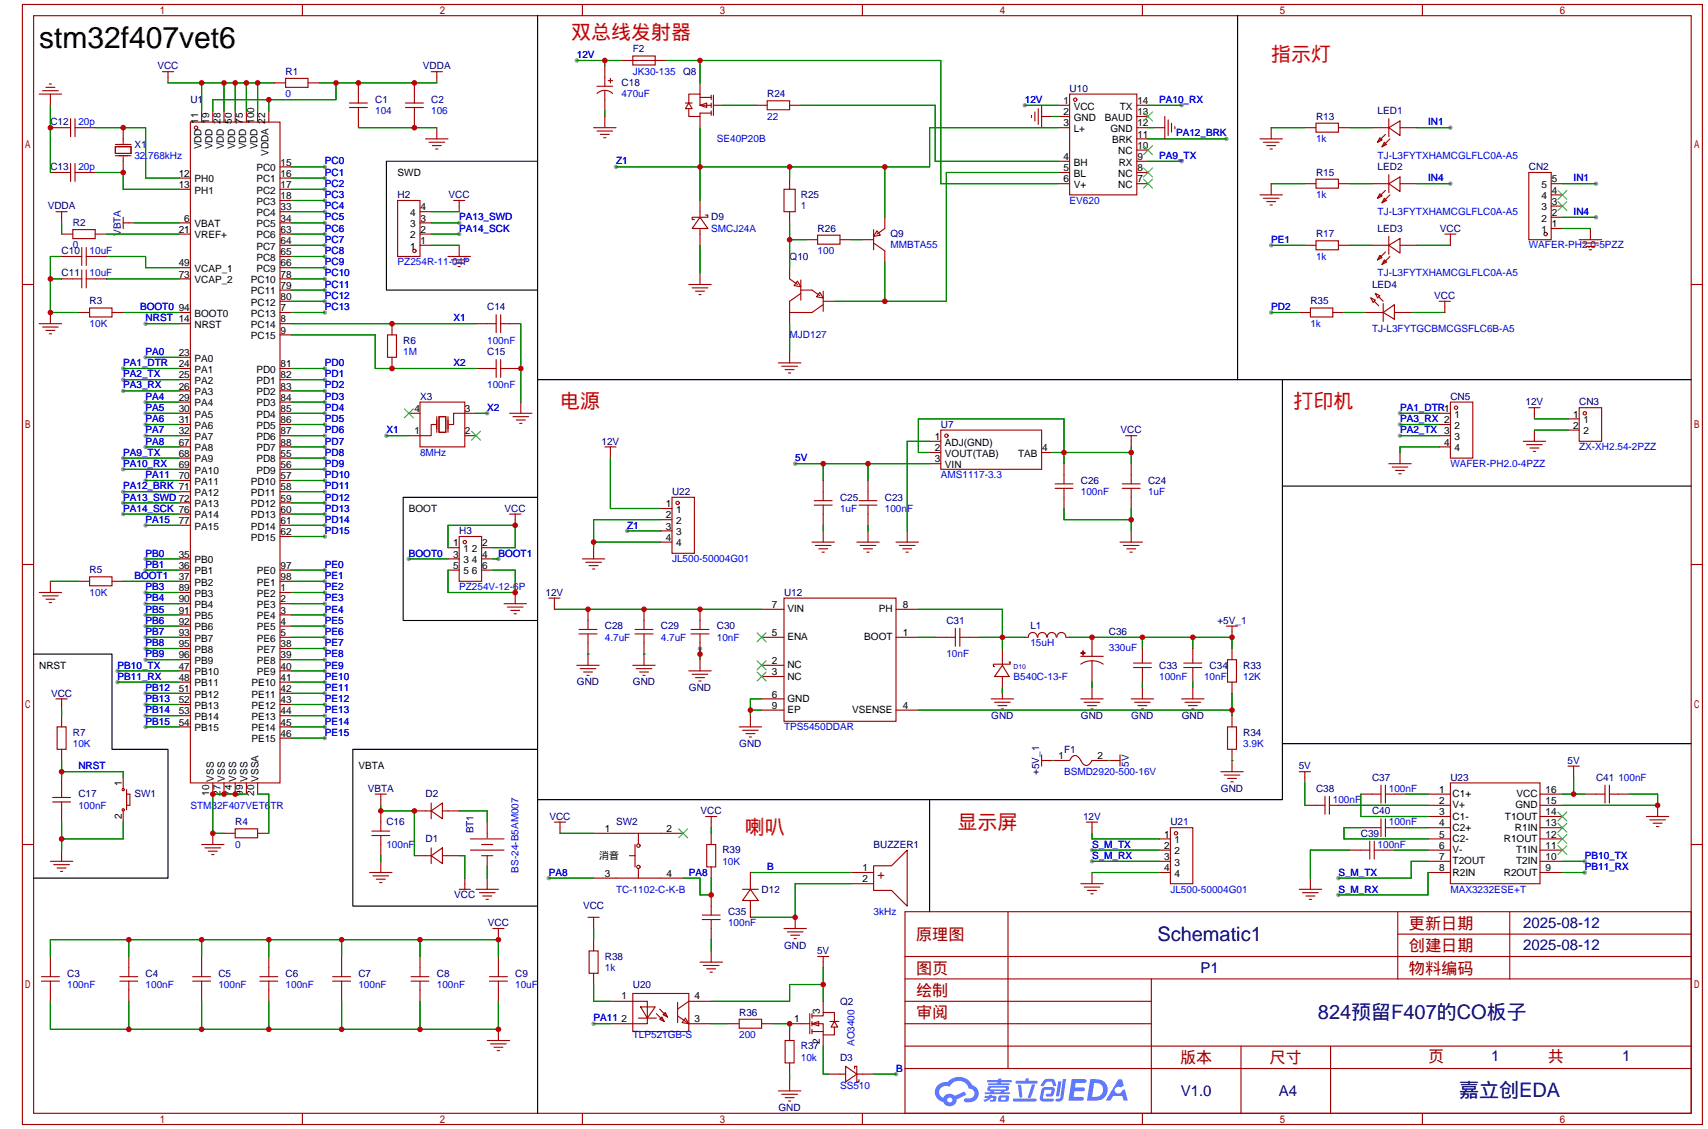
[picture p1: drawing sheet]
<svg xmlns="http://www.w3.org/2000/svg" width="387mm" height="256mm" viewBox="0 0 387 256" stroke-linecap="round" stroke-linejoin="round" font-family="sans-serif">
<defs><g id="words">
<text font-size="6.8" x="8.9" y="10.8">stm32f407vet6</text>
<g font-size="4.5" fill="#f00">
<text x="129.5" y="8.8">双总线发射器</text>
<text x="288.3" y="13.9">指示灯</text>
<text x="127" y="92.6">电源</text>
<text x="293.4" y="92.6">打印机</text>
<text x="168.9" y="189.2">喇叭</text>
<text x="217.2" y="187.9">显示屏</text>
</g>
<g font-size="4.5" fill="#000080">
<text x="262.5" y="213.3">Schematic1</text>
<text x="298.9" y="231.1">824预留F407的CO板子</text>
<text x="330.9" y="248.8">嘉立创EDA</text>
</g>
<g font-size="3.7" fill="#a00000">
<text x="207.8" y="213.2">原理图</text>
<text x="319.5" y="215.7">创建日期</text>
<text x="319.5" y="210.6">更新日期</text>
<text x="207.8" y="220.8">图页</text>
<text x="319.5" y="220.8">物料编码</text>
<text x="207.8" y="225.9">绘制</text>
<text x="207.8" y="230.9">审阅</text>
<text x="267.6" y="241.1">版本</text>
<text x="287.9" y="241.1">尺寸</text>
<text x="323.8" y="240.8">页</text>
<text x="351" y="240.8">共</text>
</g>
<g font-size="3.4" fill="#000080">
<text x="345.4" y="210.4">2025-08-12</text>
<text x="345.4" y="215.5">2025-08-12</text>
<text x="272.2" y="220.5">P1</text>
<text x="338.1" y="240.6">1</text>
<text x="367.9" y="240.6">1</text>
<text x="267.8" y="248.5">V1.0</text>
<text x="290" y="248.5">A4</text>
</g>
<text font-size="2.8" fill="#a00000" x="199" y="199.4">+</text>
<g font-size="2.3" fill="#000080">
<text x="143.5" y="11.9">F2</text>
<text x="35.7" y="15.7">VCC</text>
<text x="64.8" y="17">R1</text>
<text x="95.9" y="15.7">VDDA</text>
<text x="154.9" y="17">Q8</text>
<text x="43.2" y="23.3">U1</text>
<text x="85.1" y="23.3">C1</text>
<text x="97.8" y="23.3">C2</text>
<text x="141" y="19.5">C18</text>
<text x="174" y="22.1">R24</text>
<text x="242.6" y="20.8">U10</text>
<text x="11.4" y="28.4">C12</text>
<text x="298.4" y="27.1">R13</text>
<text x="312.4" y="25.9">LED1</text>
<text x="30.5" y="33.5">X1</text>
<text x="11.4" y="38.6">C13</text>
<text x="298.4" y="39.8">R15</text>
<text x="312.4" y="38.6">LED2</text>
<text x="346.7" y="38.6">CN2</text>
<text x="10.8" y="47.5">VDDA</text>
<text x="90.2" y="44.9">H2</text>
<text x="101.7" y="44.9">VCC</text>
<text x="181.6" y="44.9">R25</text>
<text x="16.5" y="51.3">R2</text>
<text x="27.4" y="53.5" transform="rotate(-90 27.4 53.5)">VBTA</text>
<text x="161.3" y="50">D9</text>
<text x="185.4" y="52.5">R26</text>
<text x="201.9" y="53.8">Q9</text>
<text x="298.4" y="53.8">R17</text>
<text x="312.4" y="52.5">LED3</text>
<text x="326.5" y="52.5">VCC</text>
<text x="14" y="57.6">C10</text>
<text x="179.1" y="58.9">Q10</text>
<text x="14" y="62.7">C11</text>
<text x="311.1" y="65.2">LED4</text>
<text x="20.3" y="69.1">R3</text>
<text x="110.5" y="70.3">C14</text>
<text x="297.2" y="69.1">R35</text>
<text x="325.3" y="67.8">VCC</text>
<text x="91.4" y="77.9">R6</text>
<text x="110.5" y="80.5">C15</text>
<text x="95.2" y="90.6">X3</text>
<text x="328.9" y="90.6">CN5</text>
<text x="346" y="91.9">12V</text>
<text x="358.1" y="91.9">CN3</text>
<text x="136.4" y="100.8">12V</text>
<text x="213.4" y="97">U7</text>
<text x="254.1" y="98.3">VCC</text>
<text x="152.4" y="112.2">U22</text>
<text x="190.5" y="113.5">C25</text>
<text x="200.7" y="113.5">C23</text>
<text x="245.1" y="109.7">C26</text>
<text x="260.3" y="109.7">C24</text>
<text x="114.4" y="116">VCC</text>
<text x="104.1" y="121.1">H3</text>
<text x="20.3" y="130">R5</text>
<text x="123.7" y="135.1">12V</text>
<text x="177.8" y="135.1">U12</text>
<text x="137.2" y="142.7">C28</text>
<text x="149.9" y="142.7">C29</text>
<text x="162.6" y="142.7">C30</text>
<text x="214.6" y="141.4">C31</text>
<text x="233.7" y="142.7">L1</text>
<text x="251.5" y="144">C36</text>
<text x="276.1" y="141.4">+5V_1</text>
<text x="130.8" y="155.4">GND</text>
<text x="143.5" y="155.4">GND</text>
<text x="262.9" y="151.6">C33</text>
<text x="274.3" y="151.6">C34</text>
<text x="281.9" y="151.6">R33</text>
<text x="11.6" y="158">VCC</text>
<text x="156.2" y="156.7">GND</text>
<text x="16.5" y="166.8">R7</text>
<text x="224.8" y="163">GND</text>
<text x="245.1" y="163">GND</text>
<text x="256.6" y="163">GND</text>
<text x="268" y="163">GND</text>
<text x="281.9" y="166.8">R34</text>
<text x="167.7" y="169.4">GND</text>
<text x="241.3" y="170.7">F1</text>
<text x="256" y="173.9" transform="rotate(-90 256 173.9)">5V</text>
<text x="355.5" y="173.2">5V</text>
<text x="83.4" y="179.5">VBTA</text>
<text x="235.7" y="175.8" transform="rotate(-90 235.7 175.8)">+5V_1</text>
<text x="276.9" y="179.5">GND</text>
<text x="294.5" y="174.5">5V</text>
<text x="298.4" y="179.5">C38</text>
<text x="311.1" y="177">C37</text>
<text x="328.9" y="177">U23</text>
<text x="361.9" y="177">C41</text>
<text x="17.8" y="180.8">C17</text>
<text x="30.5" y="180.8">SW1</text>
<text x="96.5" y="180.8">D2</text>
<text x="124.6" y="185.9">VCC</text>
<text x="158.9" y="184.6">VCC</text>
<text x="245.6" y="185.9">12V</text>
<text x="311.1" y="184.6">C40</text>
<text x="53.3" y="187.2">R4</text>
<text x="87.6" y="187.2">C16</text>
<text x="96.5" y="191">D1</text>
<text x="107.4" y="189" transform="rotate(-90 107.4 189)">BT1</text>
<text x="139.7" y="187.2">SW2</text>
<text x="265.4" y="187.2">U21</text>
<text x="308.6" y="189.7">C39</text>
<text x="163.8" y="193.5">R39</text>
<text x="198.1" y="192.2">BUZZER1</text>
<text x="103" y="203.7">VCC</text>
<text x="172.7" y="202.4">D12</text>
<text x="132.2" y="206.2">VCC</text>
<text x="165.1" y="207.5">C35</text>
<text x="110.6" y="210">VCC</text>
<text x="177.8" y="215.1">GND</text>
<text x="15.2" y="221.5">C3</text>
<text x="33" y="221.5">C4</text>
<text x="49.5" y="221.5">C5</text>
<text x="64.8" y="221.5">C6</text>
<text x="81.3" y="221.5">C7</text>
<text x="99.1" y="221.5">C8</text>
<text x="116.8" y="221.5">C9</text>
<text x="137.2" y="217.6">R38</text>
<text x="185.3" y="216.4">5V</text>
<text x="143.5" y="224">U20</text>
<text x="190.5" y="227.8">Q2</text>
<text x="167.6" y="230.3">R36</text>
<text x="181.6" y="238">R37</text>
<text x="190.5" y="240.5">D3</text>
<text x="176.6" y="251.9">GND</text>
</g>
<g font-size="2.3" fill="#00f">
<text x="130.8" y="13.2">12V</text>
<text x="143.5" y="17">JK30-135</text>
<text x="64.8" y="22.1">0</text>
<text x="141" y="22.1">470uF</text>
<text x="232.4" y="23.3">12V</text>
<text x="262.9" y="23.3">PA10_RX</text>
<text x="17.8" y="28.4">20p</text>
<text x="85.1" y="25.9">104</text>
<text x="97.8" y="25.9">106</text>
<text x="174" y="27.1">22</text>
<text x="323.8" y="28.4">IN1</text>
<text x="162.6" y="32.2">SE40P20B</text>
<text x="266.7" y="31">PA12_BRK</text>
<text x="298.4" y="32.2">1k</text>
<text x="17.8" y="38.6">20p</text>
<text x="30.5" y="36">32.768kHz</text>
<text x="73.7" y="39.8">PC1</text>
<text x="73.7" y="37.3">PC0</text>
<text x="139.7" y="37.3">Z1</text>
<text x="262.9" y="36">PA9_TX</text>
<text x="312.4" y="36">TJ-L3FYTXHAMCGLFLC0A-A5</text>
<text x="323.8" y="41.1">IN4</text>
<text x="356.9" y="41.1">IN1</text>
<text x="73.7" y="47.5">PC4</text>
<text x="73.7" y="44.9">PC3</text>
<text x="73.7" y="42.4">PC2</text>
<text x="181.6" y="47.5">1</text>
<text x="242.6" y="46.2">EV620</text>
<text x="298.4" y="44.9">1k</text>
<text x="73.7" y="52.5">PC6</text>
<text x="73.7" y="50">PC5</text>
<text x="104.1" y="50">PA13_SWD</text>
<text x="104.1" y="52.5">PA14_SCK</text>
<text x="161.3" y="52.5">SMCJ24A</text>
<text x="312.4" y="48.7">TJ-L3FYTXHAMCGLFLC0A-A5</text>
<text x="356.9" y="48.7">IN4</text>
<text x="16.5" y="56.4">0</text>
<text x="20.3" y="57.6">10uF</text>
<text x="73.7" y="57.6">PC8</text>
<text x="73.7" y="55.1">PC7</text>
<text x="185.4" y="57.6">100</text>
<text x="201.9" y="56.4">MMBTA55</text>
<text x="288.3" y="55.1">PE1</text>
<text x="298.4" y="58.9">1k</text>
<text x="346.7" y="56.4">WAFER-PH2.0-5PZZ</text>
<text x="20.3" y="62.7">10uF</text>
<text x="73.7" y="65.2">PC11</text>
<text x="73.7" y="62.7">PC10</text>
<text x="73.7" y="60.2">PC9</text>
<text x="90.2" y="60.2">PZ254R-11-04P</text>
<text x="312.4" y="62.7">TJ-L3FYTXHAMCGLFLC0A-A5</text>
<text x="31.7" y="70.3">BOOT0</text>
<text x="73.7" y="70.3">PC13</text>
<text x="73.7" y="67.8">PC12</text>
<text x="288.3" y="70.3">PD2</text>
<text x="20.3" y="74.1">10K</text>
<text x="33" y="72.9">NRST 14</text>
<text x="102.9" y="72.9">X1</text>
<text x="110.5" y="77.9">100nF</text>
<text x="179.1" y="76.7">MJD127</text>
<text x="297.2" y="74.1">1k</text>
<text x="311.1" y="75.4">TJ-L3FYTGCBMCGSFLC6B-A5</text>
<text x="27.9" y="83">PA1_DTR</text>
<text x="33" y="80.5">PA0</text>
<text x="73.7" y="83">PD0</text>
<text x="91.4" y="80.5">1M</text>
<text x="102.9" y="83">X2</text>
<text x="27.9" y="85.6">PA2_TX</text>
<text x="27.9" y="88.1">PA3_RX</text>
<text x="73.7" y="88.1">PD2</text>
<text x="73.7" y="85.6">PD1</text>
<text x="110.5" y="88.1">100nF</text>
<text x="33" y="90.6">PA4</text>
<text x="33" y="93.2">PA5</text>
<text x="33" y="95.7">PA6</text>
<text x="73.7" y="95.7">PD5</text>
<text x="73.7" y="93.2">PD4</text>
<text x="73.7" y="90.6">PD3</text>
<text x="110.5" y="93.2">X2</text>
<text x="317.5" y="93.2">PA1_DTR1</text>
<text x="317.5" y="95.7">PA3_RX 2</text>
<text x="33" y="98.3">PA7</text>
<text x="33" y="100.8">PA8</text>
<text x="73.7" y="100.8">PD7</text>
<text x="73.7" y="98.3">PD6</text>
<text x="87.6" y="98.3">X1</text>
<text x="317.5" y="98.3">PA2_TX</text>
<text x="27.9" y="103.3">PA9_TX</text>
<text x="27.9" y="105.9">PA10_RX</text>
<text x="73.7" y="105.9">PD9</text>
<text x="73.7" y="103.3">PD8</text>
<text x="95.2" y="103.3">8MHz</text>
<text x="180.3" y="104.6">5V</text>
<text x="328.9" y="105.9">WAFER-PH2.0-4PZZ</text>
<text x="358.1" y="102.1">ZX-XH2.54-2PZZ</text>
<text x="27.9" y="111">PA12_BRK 71</text>
<text x="27.9" y="113.5">PA13_SWD 72</text>
<text x="33" y="108.4">PA11</text>
<text x="73.7" y="113.5">PD12</text>
<text x="73.7" y="111">PD11</text>
<text x="73.7" y="108.4">PD10</text>
<text x="213.4" y="108.4">AMS1117-3.3</text>
<text x="245.1" y="112.2">100nF</text>
<text x="260.3" y="112.2">1uF</text>
<text x="27.9" y="116">PA14_SCK 76</text>
<text x="33" y="118.6">PA15</text>
<text x="73.7" y="118.6">PD14</text>
<text x="73.7" y="116">PD13</text>
<text x="142.2" y="119.9">Z1</text>
<text x="190.5" y="116">1uF</text>
<text x="200.7" y="116">100nF</text>
<text x="73.7" y="121.1">PD15</text>
<text x="30.5" y="131.3">BOOT1</text>
<text x="33" y="126.2">PB0</text>
<text x="33" y="128.7">PB1</text>
<text x="73.7" y="131.3">PE1</text>
<text x="73.7" y="128.7">PE0</text>
<text x="92.7" y="126.2">BOOT0</text>
<text x="113" y="126.2">BOOT1</text>
<text x="152.4" y="127.5">JL500-50004G01</text>
<text x="20.3" y="135.1">10K</text>
<text x="33" y="133.8">PB3</text>
<text x="33" y="136.4">PB4</text>
<text x="73.7" y="136.4">PE3</text>
<text x="73.7" y="133.8">PE2</text>
<text x="104.1" y="133.8">PZ254V-12-6P</text>
<text x="33" y="138.9">PB5</text>
<text x="33" y="141.4">PB6</text>
<text x="33" y="144">PB7</text>
<text x="73.7" y="144">PE6</text>
<text x="73.7" y="141.4">PE5</text>
<text x="73.7" y="138.9">PE4</text>
<text x="33" y="146.5">PB8</text>
<text x="33" y="149.1">PB9</text>
<text x="73.7" y="149.1">PE8</text>
<text x="73.7" y="146.5">PE7</text>
<text x="137.2" y="145.3">4.7uF</text>
<text x="149.9" y="145.3">4.7uF</text>
<text x="162.6" y="145.3">10nF</text>
<text x="214.6" y="149.1">10nF</text>
<text x="233.7" y="146.5">15uH</text>
<text x="251.5" y="147.5">330uF</text>
<text x="26.7" y="151.6">PB10_TX</text>
<text x="26.7" y="154.1">PB11_RX</text>
<text x="73.7" y="154.1">PE10</text>
<text x="73.7" y="151.6">PE9</text>
<text x="229.9" y="154.1">B540C-13-F</text>
<text x="262.9" y="154.1">100nF</text>
<text x="273" y="154.1">10nF</text>
<text x="281.9" y="154.1">12K</text>
<text x="33" y="156.7">PB12</text>
<text x="33" y="159.2">PB13</text>
<text x="33" y="161.8">PB14</text>
<text x="73.7" y="161.8">PE13</text>
<text x="73.7" y="159.2">PE12</text>
<text x="73.7" y="156.7">PE11</text>
<text x="33" y="164.3">PB15</text>
<text x="73.7" y="166.8">PE15</text>
<text x="73.7" y="164.3">PE14</text>
<text x="177.8" y="165.6">TPS5450DDAR</text>
<text x="16.5" y="169.4">10K</text>
<text x="281.9" y="169.4">3.9K</text>
<text x="17.8" y="174.5">NRST</text>
<text x="241.3" y="175.7">BSMD2920-500-16V</text>
<text x="315" y="179.5">100nF</text>
<text x="367" y="177">100nF</text>
<text x="17.8" y="183.4">100nF</text>
<text x="43.2" y="183.4">STM32F407VET6TR</text>
<text x="302.3" y="182.1">100nF</text>
<text x="315" y="187.2">100nF</text>
<text x="53.3" y="192.2">0</text>
<text x="87.6" y="192.2">100nF</text>
<text x="117.6" y="197.9" transform="rotate(-90 117.6 197.9)">BS-24-B5AM007</text>
<text x="163.8" y="196.1">10K</text>
<text x="174" y="197.3">B</text>
<text x="247.6" y="192.2">S_M_TX</text>
<text x="247.6" y="194.8">S_M_RX</text>
<text x="312.4" y="192.2">100nF</text>
<text x="359.4" y="194.8">PB10_TX</text>
<text x="359.4" y="197.3">PB11_RX</text>
<text x="124.5" y="198.6">PA8</text>
<text x="139.7" y="202.4">TC-1102-C-K-B</text>
<text x="156.2" y="198.6">PA8</text>
<text x="265.4" y="202.4">JL500-50004G01</text>
<text x="303.5" y="202.4">S_M_RX</text>
<text x="303.5" y="198.6">S_M_TX</text>
<text x="328.9" y="202.4">MAX3232ESE+T</text>
<text x="198.1" y="207.5">3kHz</text>
<text x="165.1" y="210">100nF</text>
<text x="137.2" y="220.2">1k</text>
<text x="15.2" y="224">100nF</text>
<text x="33" y="224">100nF</text>
<text x="49.5" y="224">100nF</text>
<text x="64.8" y="224">100nF</text>
<text x="81.3" y="224">100nF</text>
<text x="99.1" y="224">100nF</text>
<text x="116.8" y="224">10uF</text>
<text x="134.6" y="231.6">PA11</text>
<text x="143.5" y="235.4">TLP521GB-S</text>
<text x="167.6" y="235.4">200</text>
<text x="193.8" y="237.2" transform="rotate(-90 193.8 237.2)">AO3400</text>
<text x="181.6" y="240.5">10k</text>
<text x="203.2" y="243">B</text>
<text x="190.5" y="246.9">SS510</text>
</g>
<g font-size="2.3">
<text x="241.2" y="23.6">1</text>
<text x="257.9" y="23.6">14</text>
<text x="44.9" y="28" transform="rotate(-90 44.9 28)">11</text>
<text x="47.5" y="28" transform="rotate(-90 47.5 28)">19</text>
<text x="50" y="28" transform="rotate(-90 50 28)">28</text>
<text x="52.5" y="28" transform="rotate(-90 52.5 28)">50</text>
<text x="55.1" y="28" transform="rotate(-90 55.1 28)">75</text>
<text x="57.6" y="28" transform="rotate(-90 57.6 28)">100</text>
<text x="60.2" y="28" transform="rotate(-90 60.2 28)">22</text>
<text x="241.2" y="26.1">2</text>
<text x="241.2" y="28.6">3</text>
<text x="243.5" y="24.8">VCC</text>
<text x="243.5" y="27.4">GND</text>
<text x="243.5" y="29.9">L+</text>
<text x="250.6" y="27.4">BAUD</text>
<text x="251.8" y="29.9">GND</text>
<text x="254" y="24.8">TX</text>
<text x="257.9" y="28.6">12</text>
<text x="257.9" y="26.1">13</text>
<text x="45.7" y="33.9" transform="rotate(-90 45.7 33.9)">VDD</text>
<text x="48.2" y="33.9" transform="rotate(-90 48.2 33.9)">VDD</text>
<text x="50.8" y="33.9" transform="rotate(-90 50.8 33.9)">VDD</text>
<text x="53.3" y="33.9" transform="rotate(-90 53.3 33.9)">VDD</text>
<text x="55.8" y="33.9" transform="rotate(-90 55.8 33.9)">VDD</text>
<text x="58.4" y="33.9" transform="rotate(-90 58.4 33.9)">VDD</text>
<text x="60.9" y="35.4" transform="rotate(-90 60.9 35.4)">VDDA</text>
<text x="252.2" y="32.5">BRK</text>
<text x="253.6" y="35">NC</text>
<text x="257.9" y="33.7">10</text>
<text x="257.9" y="31.2">11</text>
<text x="40.5" y="40.1">12</text>
<text x="44.1" y="41.3">PH0</text>
<text x="58.1" y="41.3">PC1</text>
<text x="58.1" y="38.8">PC0</text>
<text x="63.6" y="40.1">16</text>
<text x="63.6" y="37.5">15</text>
<text x="90.2" y="39.8">SWD</text>
<text x="241.2" y="36.3">4</text>
<text x="241.2" y="38.8">5</text>
<text x="241.2" y="41.3">6</text>
<text x="243.5" y="37.5">BH</text>
<text x="243.5" y="40.1">BL</text>
<text x="253.6" y="40.1">NC</text>
<text x="253.7" y="37.5">RX</text>
<text x="257.9" y="41.3">7</text>
<text x="257.9" y="38.8">8</text>
<text x="257.9" y="36.3">9</text>
<text x="351.9" y="41.3">5</text>
<text x="40.5" y="42.6">13</text>
<text x="44.1" y="43.9">PH1</text>
<text x="58.1" y="46.4">PC3</text>
<text x="58.1" y="43.9">PC2</text>
<text x="63.6" y="47.7">33</text>
<text x="63.6" y="45.2">18</text>
<text x="63.6" y="42.6">17</text>
<text x="95.4" y="47.7">4</text>
<text x="243.5" y="42.6">V+</text>
<text x="253.6" y="42.6">NC</text>
<text x="349.6" y="47.7">3</text>
<text x="349.6" y="45.2">4</text>
<text x="349.6" y="42.6">5</text>
<text x="351.9" y="46.4">3</text>
<text x="351.9" y="43.9">4</text>
<text x="40.5" y="52.8">21</text>
<text x="41.8" y="50.2">6</text>
<text x="44.1" y="51.5">VBAT</text>
<text x="58.1" y="51.5">PC5</text>
<text x="58.1" y="49">PC4</text>
<text x="63.6" y="52.8">63</text>
<text x="63.6" y="50.2">34</text>
<text x="93" y="51.5">3</text>
<text x="93" y="49">4</text>
<text x="95.4" y="52.8">2</text>
<text x="95.4" y="50.2">3</text>
<text x="349.6" y="52.8">1</text>
<text x="349.6" y="50.2">2</text>
<text x="351.9" y="51.5">1</text>
<text x="351.9" y="49">2</text>
<text x="44.1" y="54">VREF+</text>
<text x="58.1" y="59.1">PC8</text>
<text x="58.1" y="56.6">PC7</text>
<text x="58.1" y="54">PC6</text>
<text x="63.6" y="57.9">65</text>
<text x="63.6" y="55.3">64</text>
<text x="93" y="56.6">1</text>
<text x="93" y="54">2</text>
<text x="95.4" y="55.3">1</text>
<text x="40.5" y="60.4">49</text>
<text x="40.5" y="62.9">73</text>
<text x="44.1" y="61.7">VCAP_1</text>
<text x="44.1" y="64.2">VCAP_2</text>
<text x="56.9" y="64.2">PC10</text>
<text x="58.1" y="61.7">PC9</text>
<text x="63.6" y="65.5">79</text>
<text x="63.6" y="62.9">78</text>
<text x="63.6" y="60.4">66</text>
<text x="40.5" y="70.6">94</text>
<text x="44.1" y="71.8">BOOT0</text>
<text x="56.9" y="71.8">PC13</text>
<text x="56.9" y="69.3">PC12</text>
<text x="56.9" y="66.7">PC11</text>
<text x="63.6" y="70.6">7</text>
<text x="63.6" y="68">80</text>
<text x="44.1" y="74.4">NRST</text>
<text x="56.9" y="76.9">PC15</text>
<text x="56.9" y="74.4">PC14</text>
<text x="63.6" y="75.6">9</text>
<text x="63.6" y="73.1">8</text>
<text x="40.5" y="80.7">23</text>
<text x="40.5" y="83.3">24</text>
<text x="44.1" y="82">PA0</text>
<text x="63.6" y="83.3">81</text>
<text x="40.5" y="85.8">25</text>
<text x="40.5" y="88.3">26</text>
<text x="44.1" y="84.5">PA1</text>
<text x="44.1" y="87.1">PA2</text>
<text x="44.1" y="89.6">PA3</text>
<text x="58.1" y="89.6">PD2</text>
<text x="58.1" y="87.1">PD1</text>
<text x="58.1" y="84.5">PD0</text>
<text x="63.6" y="88.3">83</text>
<text x="63.6" y="85.8">82</text>
<text x="40.5" y="90.9">29</text>
<text x="40.5" y="93.4">30</text>
<text x="40.5" y="96">31</text>
<text x="44.1" y="92.1">PA4</text>
<text x="44.1" y="94.7">PA5</text>
<text x="58.1" y="94.7">PD4</text>
<text x="58.1" y="92.1">PD3</text>
<text x="63.6" y="96">86</text>
<text x="63.6" y="93.4">85</text>
<text x="63.6" y="90.9">84</text>
<text x="94" y="93.4">4</text>
<text x="105.4" y="93.4">3</text>
<text x="329.9" y="94.7">1</text>
<text x="356.8" y="94.7">1</text>
<text x="359.1" y="96">1</text>
<text x="40.5" y="98.5">32</text>
<text x="40.5" y="101">67</text>
<text x="44.1" y="97.2">PA6</text>
<text x="44.1" y="99.8">PA7</text>
<text x="58.1" y="99.8">PD6</text>
<text x="58.1" y="97.2">PD5</text>
<text x="63.6" y="101">88</text>
<text x="63.6" y="98.5">87</text>
<text x="94" y="98.5">1</text>
<text x="105.4" y="98.5">2</text>
<text x="212" y="99.8">1</text>
<text x="214.3" y="101">ADJ(GND)</text>
<text x="327.5" y="98.5">3</text>
<text x="327.5" y="101">4</text>
<text x="329.9" y="97.2">2</text>
<text x="329.9" y="99.8">3</text>
<text x="356.8" y="97.2">2</text>
<text x="359.1" y="98.5">2</text>
<text x="40.5" y="103.6">68</text>
<text x="40.5" y="106.1">69</text>
<text x="44.1" y="102.3">PA8</text>
<text x="44.1" y="104.8">PA9</text>
<text x="44.1" y="107.4">PA10</text>
<text x="58.1" y="107.4">PD9</text>
<text x="58.1" y="104.8">PD8</text>
<text x="58.1" y="102.3">PD7</text>
<text x="63.6" y="106.1">56</text>
<text x="63.6" y="103.6">55</text>
<text x="212" y="102.3">2</text>
<text x="212" y="104.8">3</text>
<text x="214.3" y="103.6">VOUT(TAB)</text>
<text x="214.3" y="106.1">VIN</text>
<text x="230.9" y="103.6">TAB</text>
<text x="236.3" y="102.3">4</text>
<text x="329.9" y="102.3">4</text>
<text x="40.5" y="108.7">70</text>
<text x="44.1" y="109.9">PA11</text>
<text x="44.1" y="112.5">PA12</text>
<text x="56.9" y="112.5">PD11</text>
<text x="56.9" y="109.9">PD10</text>
<text x="63.6" y="113.7">59</text>
<text x="63.6" y="111.2">58</text>
<text x="63.6" y="108.7">57</text>
<text x="40.5" y="118.8">77</text>
<text x="44.1" y="115">PA13</text>
<text x="44.1" y="117.5">PA14</text>
<text x="56.9" y="117.5">PD13</text>
<text x="56.9" y="115">PD12</text>
<text x="63.6" y="118.8">61</text>
<text x="63.6" y="116.3">60</text>
<text x="92.7" y="116">BOOT</text>
<text x="151" y="115">1</text>
<text x="151" y="117.5">2</text>
<text x="153.3" y="116.3">1</text>
<text x="153.3" y="118.8">2</text>
<text x="44.1" y="120.1">PA15</text>
<text x="56.9" y="122.6">PD15</text>
<text x="56.9" y="120.1">PD14</text>
<text x="63.6" y="121.4">62</text>
<text x="102.8" y="123.9">1</text>
<text x="105.1" y="125.2">1</text>
<text x="107" y="125.2">2</text>
<text x="109.3" y="123.9">2</text>
<text x="151" y="120.1">3</text>
<text x="151" y="122.6">4</text>
<text x="153.3" y="121.4">3</text>
<text x="153.3" y="123.9">4</text>
<text x="40.5" y="126.4">35</text>
<text x="40.5" y="129">36</text>
<text x="40.5" y="131.5">37</text>
<text x="44.1" y="127.7">PB0</text>
<text x="44.1" y="130.2">PB1</text>
<text x="58.3" y="130.2">PE0</text>
<text x="63.6" y="131.5">98</text>
<text x="63.6" y="129">97</text>
<text x="102.8" y="126.4">3</text>
<text x="102.8" y="129">5</text>
<text x="105.1" y="127.7">3</text>
<text x="105.1" y="130.2">5</text>
<text x="107" y="130.2">6</text>
<text x="107" y="127.7">4</text>
<text x="109.3" y="129">6</text>
<text x="109.3" y="126.4">4</text>
<text x="40.5" y="134.1">89</text>
<text x="40.5" y="136.6">90</text>
<text x="44.1" y="132.8">PB2</text>
<text x="44.1" y="135.3">PB3</text>
<text x="44.1" y="137.9">PB4</text>
<text x="58.3" y="137.9">PE3</text>
<text x="58.3" y="135.3">PE2</text>
<text x="58.3" y="132.8">PE1</text>
<text x="63.6" y="136.6">2</text>
<text x="63.6" y="134.1">1</text>
<text x="175" y="137.9">7</text>
<text x="204.7" y="137.9">8</text>
<text x="40.5" y="139.1">91</text>
<text x="40.5" y="141.7">92</text>
<text x="44.1" y="140.4">PB5</text>
<text x="44.1" y="142.9">PB6</text>
<text x="58.3" y="142.9">PE5</text>
<text x="58.3" y="140.4">PE4</text>
<text x="63.6" y="141.7">4</text>
<text x="63.6" y="139.1">3</text>
<text x="178.6" y="138.9">VIN</text>
<text x="199.3" y="138.9">PH</text>
<text x="40.5" y="144.2">93</text>
<text x="40.5" y="146.8">95</text>
<text x="40.5" y="149.3">96</text>
<text x="44.1" y="145.5">PB7</text>
<text x="44.1" y="148">PB8</text>
<text x="58.3" y="148">PE7</text>
<text x="58.3" y="145.5">PE6</text>
<text x="63.6" y="149.3">39</text>
<text x="63.6" y="146.8">38</text>
<text x="63.6" y="144.2">5</text>
<text x="175" y="144.2">5</text>
<text x="178.6" y="145.2">ENA</text>
<text x="196" y="145.2">BOOT</text>
<text x="204.7" y="144.2">1</text>
<text x="8.9" y="151.6">NRST</text>
<text x="40.5" y="151.8">47</text>
<text x="40.5" y="154.4">48</text>
<text x="44.1" y="150.6">PB9</text>
<text x="44.1" y="153.1">PB10</text>
<text x="44.1" y="155.6">PB11</text>
<text x="57" y="155.6">PE10</text>
<text x="58.3" y="153.1">PE9</text>
<text x="58.3" y="150.6">PE8</text>
<text x="63.6" y="154.4">41</text>
<text x="63.6" y="151.8">40</text>
<text x="175" y="150.6">2</text>
<text x="175" y="153.1">3</text>
<text x="178.6" y="151.6">NC</text>
<text x="178.6" y="154.1">NC</text>
<text x="40.5" y="156.9">51</text>
<text x="40.5" y="159.5">52</text>
<text x="40.5" y="162">53</text>
<text x="44.1" y="158.2">PB12</text>
<text x="44.1" y="160.7">PB13</text>
<text x="57" y="160.7">PE12</text>
<text x="57" y="158.2">PE11</text>
<text x="63.6" y="162">44</text>
<text x="63.6" y="159.5">43</text>
<text x="63.6" y="156.9">42</text>
<text x="175" y="158.2">6</text>
<text x="175" y="160.7">9</text>
<text x="178.6" y="159.2">GND</text>
<text x="178.6" y="161.7">EP</text>
<text x="193.2" y="161.7">VSENSE</text>
<text x="204.7" y="160.7">4</text>
<text x="40.5" y="164.5">54</text>
<text x="44.1" y="163.3">PB14</text>
<text x="44.1" y="165.8">PB15</text>
<text x="57" y="165.8">PE14</text>
<text x="57" y="163.3">PE13</text>
<text x="63.6" y="167.1">46</text>
<text x="63.6" y="164.5">45</text>
<text x="57" y="168.3">PE15</text>
<text x="240" y="172.2">1</text>
<text x="248.9" y="172.2">2</text>
<text x="27.7" y="178.3" transform="rotate(-90 27.7 178.3)">1</text>
<text x="48.5" y="177.3" transform="rotate(-90 48.5 177.3)">VSS</text>
<text x="51" y="177.3" transform="rotate(-90 51 177.3)">VSS</text>
<text x="53.6" y="177.3" transform="rotate(-90 53.6 177.3)">VSS</text>
<text x="56.1" y="177.3" transform="rotate(-90 56.1 177.3)">VSS</text>
<text x="58.6" y="177.3" transform="rotate(-90 58.6 177.3)">VSSA</text>
<text x="81.3" y="174.5">VBTA</text>
<text x="326.4" y="179.8">1</text>
<text x="350.5" y="179.8">16</text>
<text x="27.7" y="185.7" transform="rotate(-90 27.7 185.7)">2</text>
<text x="47.5" y="180.4" transform="rotate(-90 47.5 180.4)">10</text>
<text x="50" y="180.4" transform="rotate(-90 50 180.4)">27</text>
<text x="52.5" y="180.4" transform="rotate(-90 52.5 180.4)">74</text>
<text x="55.1" y="180.4" transform="rotate(-90 55.1 180.4)">99</text>
<text x="57.6" y="180.4" transform="rotate(-90 57.6 180.4)">20</text>
<text x="326.4" y="182.3">2</text>
<text x="326.4" y="184.9">3</text>
<text x="329.4" y="180.8">C1+</text>
<text x="329.4" y="183.3">V+</text>
<text x="329.4" y="185.9">C1-</text>
<text x="341.3" y="185.9">T1OUT</text>
<text x="343.7" y="183.3">GND</text>
<text x="344" y="180.8">VCC</text>
<text x="350.5" y="184.9">14</text>
<text x="350.5" y="182.3">15</text>
<text x="137.2" y="188.7">1</text>
<text x="151.1" y="188.7">2</text>
<text x="264" y="189.9">1</text>
<text x="266.4" y="191.2">1</text>
<text x="326.4" y="187.4">4</text>
<text x="326.4" y="189.9">5</text>
<text x="329.4" y="188.4">C2+</text>
<text x="329.4" y="191">C2-</text>
<text x="341.1" y="191">R1OUT</text>
<text x="343.6" y="188.4">R1IN</text>
<text x="350.5" y="189.9">12</text>
<text x="350.5" y="187.4">13</text>
<text x="135.9" y="194.8">消音</text>
<text x="195.6" y="197.6">1</text>
<text x="264" y="192.5">2</text>
<text x="264" y="195">3</text>
<text x="264" y="197.6">4</text>
<text x="266.4" y="193.7">2</text>
<text x="266.4" y="196.3">3</text>
<text x="326.4" y="192.5">6</text>
<text x="326.4" y="195">7</text>
<text x="326.4" y="197.6">8</text>
<text x="329.4" y="193.5">V-</text>
<text x="329.4" y="196">T2OUT</text>
<text x="343.8" y="196">T2IN</text>
<text x="343.8" y="193.5">T1IN</text>
<text x="350.5" y="197.6">9</text>
<text x="350.5" y="195">10</text>
<text x="350.5" y="192.5">11</text>
<text x="137.2" y="198.8">3</text>
<text x="151.1" y="198.8">4</text>
<text x="195.6" y="200.1">2</text>
<text x="266.4" y="198.8">4</text>
<text x="329.4" y="198.6">R2IN</text>
<text x="341.1" y="198.6">R2OUT</text>
<text x="141" y="226.7">1</text>
<text x="157.5" y="226.7">4</text>
<text x="141" y="231.7">2</text>
<text x="157.5" y="231.7">3</text>
<text x="180.1" y="231.8">1</text>
<text x="185.9" y="229.8" transform="rotate(-90 185.9 229.8)">3</text>
<text x="185.9" y="236.7" transform="rotate(-90 185.9 236.7)">2</text>
</g>
<text font-size="1.5" fill="#000080" x="229.9" y="151.8">D10</text>
</g></defs>
<g fill="#999">
<circle cx="33" cy="73.4" r=".51"/>
<circle cx="33" cy="81" r=".51"/>
<circle cx="27.9" cy="83.6" r=".51"/>
<circle cx="27.9" cy="86.1" r=".51"/>
<circle cx="27.9" cy="88.6" r=".51"/>
<circle cx="33" cy="91.2" r=".51"/>
<circle cx="33" cy="93.7" r=".51"/>
<circle cx="33" cy="96.3" r=".51"/>
<circle cx="33" cy="98.8" r=".51"/>
<circle cx="33" cy="101.3" r=".51"/>
<circle cx="27.9" cy="103.9" r=".51"/>
<circle cx="27.9" cy="106.4" r=".51"/>
<circle cx="33" cy="109" r=".51"/>
<circle cx="27.9" cy="111.5" r=".51"/>
<circle cx="27.9" cy="114" r=".51"/>
<circle cx="27.9" cy="116.6" r=".51"/>
<circle cx="33" cy="119.1" r=".51"/>
<circle cx="33" cy="126.7" r=".51"/>
<circle cx="33" cy="129.3" r=".51"/>
<circle cx="33" cy="134.4" r=".51"/>
<circle cx="33" cy="136.9" r=".51"/>
<circle cx="33" cy="139.4" r=".51"/>
<circle cx="33" cy="142" r=".51"/>
<circle cx="33" cy="144.5" r=".51"/>
<circle cx="33" cy="147.1" r=".51"/>
<circle cx="33" cy="149.6" r=".51"/>
<circle cx="26.7" cy="152.1" r=".51"/>
<circle cx="26.7" cy="154.7" r=".51"/>
<circle cx="33" cy="157.2" r=".51"/>
<circle cx="33" cy="159.8" r=".51"/>
<circle cx="33" cy="162.3" r=".51"/>
<circle cx="33" cy="164.8" r=".51"/>
<circle cx="73.7" cy="167.4" r=".51"/>
<circle cx="73.7" cy="164.8" r=".51"/>
<circle cx="73.7" cy="162.3" r=".51"/>
<circle cx="73.7" cy="159.8" r=".51"/>
<circle cx="73.7" cy="157.2" r=".51"/>
<circle cx="73.7" cy="154.7" r=".51"/>
<circle cx="73.7" cy="152.1" r=".51"/>
<circle cx="73.7" cy="149.6" r=".51"/>
<circle cx="73.7" cy="147.1" r=".51"/>
<circle cx="73.7" cy="144.5" r=".51"/>
<circle cx="73.7" cy="142" r=".51"/>
<circle cx="73.7" cy="139.4" r=".51"/>
<circle cx="73.7" cy="136.9" r=".51"/>
<circle cx="73.7" cy="134.4" r=".51"/>
<circle cx="73.7" cy="131.8" r=".51"/>
<circle cx="73.7" cy="129.3" r=".51"/>
<circle cx="73.7" cy="121.7" r=".51"/>
<circle cx="73.7" cy="119.1" r=".51"/>
<circle cx="73.7" cy="116.6" r=".51"/>
<circle cx="73.7" cy="114" r=".51"/>
<circle cx="73.7" cy="111.5" r=".51"/>
<circle cx="73.7" cy="109" r=".51"/>
<circle cx="73.7" cy="106.4" r=".51"/>
<circle cx="73.7" cy="103.9" r=".51"/>
<circle cx="73.7" cy="101.3" r=".51"/>
<circle cx="73.7" cy="98.8" r=".51"/>
<circle cx="73.7" cy="96.3" r=".51"/>
<circle cx="73.7" cy="93.7" r=".51"/>
<circle cx="73.7" cy="91.2" r=".51"/>
<circle cx="73.7" cy="88.6" r=".51"/>
<circle cx="73.7" cy="86.1" r=".51"/>
<circle cx="73.7" cy="83.6" r=".51"/>
<circle cx="73.7" cy="70.9" r=".51"/>
<circle cx="73.7" cy="68.3" r=".51"/>
<circle cx="73.7" cy="65.8" r=".51"/>
<circle cx="73.7" cy="63.2" r=".51"/>
<circle cx="73.7" cy="60.7" r=".51"/>
<circle cx="73.7" cy="58.2" r=".51"/>
<circle cx="73.7" cy="55.6" r=".51"/>
<circle cx="73.7" cy="53.1" r=".51"/>
<circle cx="73.7" cy="50.5" r=".51"/>
<circle cx="73.7" cy="48" r=".51"/>
<circle cx="73.7" cy="45.5" r=".51"/>
<circle cx="73.7" cy="42.9" r=".51"/>
<circle cx="73.7" cy="40.4" r=".51"/>
<circle cx="73.7" cy="37.8" r=".51"/>
<circle cx="104.1" cy="50.5" r=".51"/>
<circle cx="104.1" cy="53.1" r=".51"/>
<circle cx="278.1" cy="31.5" r=".51"/>
<circle cx="268" cy="36.6" r=".51"/>
<circle cx="268" cy="23.9" r=".51"/>
<circle cx="130.8" cy="13.7" r=".51"/>
<circle cx="139.7" cy="37.8" r=".51"/>
<circle cx="232.4" cy="23.9" r=".51"/>
<circle cx="142.2" cy="120.4" r=".51"/>
<circle cx="180.3" cy="105.2" r=".51"/>
<circle cx="158.7" cy="147.1" r=".51"/>
<circle cx="328.9" cy="29" r=".51"/>
<circle cx="328.9" cy="41.7" r=".51"/>
<circle cx="288.3" cy="55.6" r=".51"/>
<circle cx="288.3" cy="70.9" r=".51"/>
<circle cx="361.9" cy="41.7" r=".51"/>
<circle cx="361.9" cy="49.3" r=".51"/>
<circle cx="134.6" cy="232.2" r=".51"/>
<circle cx="203.2" cy="243.6" r=".51"/>
<circle cx="124.5" cy="199.1" r=".51"/>
<circle cx="247.6" cy="192.8" r=".51"/>
<circle cx="247.6" cy="195.3" r=".51"/>
<circle cx="317.5" cy="93.7" r=".51"/>
<circle cx="317.5" cy="96.3" r=".51"/>
<circle cx="317.5" cy="98.8" r=".51"/>
<circle cx="113" cy="126.7" r=".51"/>
<circle cx="92.7" cy="126.7" r=".51"/>
<circle cx="87.6" cy="98.8" r=".51"/>
<circle cx="110.5" cy="93.7" r=".51"/>
<circle cx="359.4" cy="195.3" r=".51"/>
<circle cx="359.4" cy="197.9" r=".51"/>
<circle cx="303.5" cy="202.9" r=".51"/>
<circle cx="303.5" cy="199.1" r=".51"/>
</g>
<g fill="none" stroke="#a10000" stroke-width=".25">
<path d="M5.1 1h381v254h-381zM7.6 3.6h375.9v248.9h-375.9zM68.6 1v2.6M132.1 1v2.6M195.6 1v2.6M259.1 1v2.6M322.6 1v2.6M5.1 64.5h2.5M383.5 64.5h2.6M5.1 128h2.5M383.5 128h2.6M5.1 191.5h2.5"/>
<path d="M383.5 191.5h2.6M205.2 206.8h178.3v45.7h-178.3zM205.2 216.9h178.3M228.6 206.8v35.5M317 206.8v15.2M317 211.8h66.5M342.4 206.8v15.2M205.2 227.1h55.9M205.2 222h178.3M205.2 237.2h178.3M205.2 232.2h55.9M261.1 222v30.5"/>
<path d="M281.4 237.2v15.3M301.8 237.2v15.3M68.6 252.5v2.5M132.1 252.5v2.5M195.6 252.5v2.5M205.2 242.3h178.3M259.1 252.5v2.5M322.6 252.5v2.5"/>
</g>
<g fill="#5487ff">
<path d="M243 244.7h2.7a.48 .48 0 0 1 .7 .5 .48 .48 0 0 1-.7 .4h-1.8l-.1 1h1.9a.43 .43 0 0 1 .4 .5 .43 .43 0 0 1-.5 .4h-1.9l-.2 1.3h1.6a.45 .45 0 0 1 .6 .1 .45 .45 0 0 1-.1 .6l-3.3 .1z"/>
<path d="M253.6 244.8h.9l.4 1.4-.8 .4a.84 .84 0 0 0-1.2 .2 .84 .84 0 0 0 .3 1.2 .84 .84 0 0 0 1.2-.4l.1-.3 .6-.3 .7 2.6h-1l-.3-1.1h-2.1l-.6 1.1h-1z"/>
<path d="M240 245.2h.7l-.5 3.2a.36 .36 0 0 1-.4 .3 .36 .36 0 0 1-.3-.4z"/>
<path d="M241.1 244.7h.7l-.7 4.3a1.13 1.13 0 0 1-1.7 .6l.2-.4 .7-.1 .2-.2z"/>
<path d="M236.7 245l.7-.3h1a.77 .77 0 0 1 .8 .5l.3 .9-.1 .2h-.6l-.2-.9-.3-.1h-.9l-.7 1h-.7z"/>
<path d="M236.3 246.9l.6-.4h1.7a.81 .81 0 0 1 .6 .5 .81 .81 0 0 1-.1 .9 .81 .81 0 0 1-1 .8h-.6a.32 .32 0 0 1-.3-.4 .32 .32 0 0 1 .4-.3h.7l.2-.9-1.6 .1-.4 1.9h2.2a.32 .32 0 0 1 .3 .4 .32 .32 0 0 1-.4 .3h-2.2l-.5-.3-.1-.6z"/>
<path d="M229.8 249.1h5a.33 .33 0 0 1 .3 .4 .33 .33 0 0 1-.4 .3h-4.8l-.2-.2z"/>
<path d="M234 246h.8l-.7 2a.98 .98 0 0 1-.7 1l-.3-.3z"/>
<path d="M230.9 246h.7l.2 2.6a.34 .34 0 0 1-.2 .3 .34 .34 0 0 1-.4-.2z"/>
<path d="M230.4 245.1h2.1l.3-.6h.5l-.1 .6h1.8a.32 .32 0 0 1 .3 .3 .32 .32 0 0 1-.3 .3h-4.5l-.2-.1z"/>
<path d="M223.4 248.5h.9l.1-.2h.6l-.1 .2 .9 .1 .2 .1-.2 1-1.3 .2v-.5h.7l.1-.4a.68 .68 0 0 0-1 .4l-1.1 .5-.2-.5 1-.4h-.7z"/>
<path d="M223.9 244.9h2.4l.1-.3h.7v.3h2.1l.3 .3-.3 .2h-2.2v.3h1.8l.2 .2-.2 .2h-4.6l-.1-.4h2.1v-.3h-2.2l-.2-.1z"/>
<path d="M247.3 244.7l-.8 4.9h1.7a2.5 2.5 0 0 0 3-2.5 2.5 2.5 0 0 0-3.1-2.4zM248.1 245.6a1.65 1.65 0 0 1 2.1 1.7 1.65 1.65 0 0 1-2.2 1.5h-.3z"/>
<path d="M224 246.5l-.1 .7 .7 .2 .1 .3h-1.4l.1 .4h5.4l.3-.2-.3-.2h-1.1l.2-.3a.7 .7 0 0 0 .8-.2 .7 .7 0 0 0 0-.9h-4.2zM224.7 246.7l3.4 .1-.2 .3h-3.2zM225.4 247.4h1.7l-.2 .3h-1.4z"/>
<path d="M226.5 248.6a1.05 1.05 0 0 0 0 1.2 2.91 2.91 0 0 0 2.2-.1 .98 .98 0 0 0 0-1.2l-1.7-.1zM227.1 248.9h.8l.2 .3-.3 .2h-.8z"/>
<path d="M212.7 246a2.23 2.23 0 0 0-.6 2.3 2.23 2.23 0 0 0 1.8 1.6 1.58 1.58 0 0 0 1.8 1 1.58 1.58 0 0 0 1.2-1.6l2.2-1-.4-.8-2.1 1a1.65 1.65 0 0 0-2.7 .5 1.47 1.47 0 0 1-.7-2.1 1.47 1.47 0 0 1 2.2-.4 2.3 2.3 0 0 1 2.3-1.4 2.3 2.3 0 0 1 2 1.8 1.12 1.12 0 0 1 1.3 1 1.12 1.12 0 0 1-1.1 1.2h-.7a.45 .45 0 0 0-.6 .4 .45 .45 0 0 0 .4 .5 2.21 2.21 0 0 0 2.3-.6 2.21 2.21 0 0 0 .5-2.3 2.13 2.13 0 0 0-1.3-1 3.3 3.3 0 0 0-5.6-.7l-1.1 .1zM214.8 249.5a.6 .6 0 0 1 1.2 0 .6 .6 0 0 1-1.2 0z"/>
</g>
<g fill="none" stroke="#a10000" stroke-width=".25">
<path d="M10.4 19.8h2M11.2 19.1h.5M36.8 16.3h2.6M38.1 16.3v2.5M62.2 18.8h2.6M64.8 17.8h5v2h-5zM69.8 18.8h2.6M81.3 18.8v4.6M94 18.8v4.6M97.8 16.3h2.5M99.1 16.3v2.5M135.4 19.6h3.5"/>
<path d="M137.2 15v4.6M137.9 18.3h1M138.4 17.8v1M141 13.7h10.1M143.5 12.7h5.1v2h-5.1zM158.7 18.8v2.5M8.9 21.3h5.1M9.7 20.6h3.5M11.4 21.3v2.6M11.4 29h4.6M11.4 39.1h4.6M16 26.9v4.1"/>
<path d="M16 37.1v4M17 29h4.6M17 26.9v4.1M17 37.1v4M17 39.1h4.6M26.2 33.3h3.5v1.5h-3.5zM26.2 35.3h3.5M26.2 32.8h3.5M27.9 29v3.5M27.9 35.6v3.5M43.2 27.7h20.3v149.8h-20.3zM45.7 25.1v2.6"/>
<path d="M48.3 25.1v2.6M50.8 25.1v2.6M53.3 25.1v2.6M55.9 25.1v2.6M58.4 25.1v2.6M61 25.1v2.6M63.5 37.8h2.5M79.2 24.4h4.1M79.2 23.4h4.1M81.3 24.4v4.6M91.9 24.4h4.1M91.9 23.4h4.1"/>
<path d="M94 24.4v4.6M96.5 31.5h5.1M97.3 32.3h3.5M98 33h2.1M98.8 33.8h.5M99.1 29v2.5M134.6 29h5.1M135.4 29.7h3.5M135.4 21.2a2.54 2.54 0 0 1 3.5 0M136.1 30.5h2.1M136.9 31.2h.5M137.2 20.6v4.5"/>
<path d="M137.2 26.4v2.6M155.4 23.4h1.6M156.2 24.6v1.8h2.5v-.7h2.6M156.2 23.4l.8 1.2h-1.6zM158.7 21.3v2.6h2.6M158.7 21.3h-2.5v2.1M158.7 23.9l1.6-.5v1zM158.7 26.4v2.6M158.7 22.1h2.6M161.3 21.6v1M161.3 23.4v1M161.3 25.1v1.1"/>
<path d="M161.8 23.9h2M161.8 21.6v4.6M171.4 23.9h2.6M174 22.9h5.1v2h-5.1zM179.1 23.9h2.5M233.9 26.2v.5M234.7 25.4v2M235.5 24.6v3.6M236.2 26.4h2.6M236.2 23.9v5.1M240 29h2.6M240 39.1h2.6"/>
<path d="M240 23.9h2.6M240 26.4h2.6M240 36.6h2.6M242.6 21.3h15.2v22.9h-15.2zM257.8 31.5h2.5M257.8 29h2.5M257.8 39.1h2.5M257.8 23.9h2.5M257.8 26.4h2.5M257.8 36.6h2.5M257.8 34h2.5M261.6 29h2.6"/>
<path d="M264.2 26.4v5.1M264.9 27.2v3.5M265.7 27.9v2.1M266.4 28.7v.5M285.8 31.5h5M286.5 32.3h3.6M287.3 33h2M288 33.8h.5M288.3 29v2.5M295.9 29h2.5M298.4 27.9h5.1v2.1h-5.1zM303.5 29h2.6"/>
<path d="M311.1 29h3.9M312.9 31.2l.5 .6-1 .5zM313.9 32.3l.6 .5-1.1 .5zM314.2 30.5l-1.8 1.8M315 29l2.5-1.6v3.3zM315 26.9v4.1M315 39.6v4.1M315.2 31.5l-1.8 1.8M317.5 29h3.8M346.7 39.1h5.1v15.3h-5.1zM12.7 48h2.5M14 53.1h2.5"/>
<path d="M14 58.2h4.5M14 48v2.5M16.5 52.1h5.1v2h-5.1zM18.5 56.1v4.1M19.6 58.2h4.5M19.6 56.1v4.1M21.6 53.1h2.5M27.9 50.5h2.6M27.9 49.3v2.5M40.6 40.4h2.6M40.6 42.9h2.6M40.6 50.5h2.6"/>
<path d="M40.6 53.1h2.6M63.5 40.4h2.5M63.5 42.9h2.5M63.5 50.5h2.5M63.5 53.1h2.5M63.5 58.2h2.5M63.5 55.6h2.5M63.5 48h2.5M63.5 45.5h2.5M90.2 45.5h5v12.7h-5zM95.2 50.5h2.6M95.2 53.1h2.6"/>
<path d="M95.2 55.6h2.6M95.2 48h2.6M101.6 58.2h5.1M102.4 58.9h3.5M102.9 45.5h2.5M103.1 59.7h2.1M104.1 45.5v2.5M104.1 55.6v2.6M158.7 49.3l1.8 2.5h-3.5zM158.7 45.5v3.8M158.7 51.8v3.8M160 48.8h.5v.5h-3.5v.5h.5"/>
<path d="M177.8 42.9h2.5v5.1h-2.5zM179.1 40.4v2.5M179.1 48v2.5M182.9 54.4h2.5M185.4 53.3h5.1v2.1h-5.1zM190.5 54.4h2.5M195.6 54.4h2.5M198.1 55.1l2.6 1.8v2.5M198.1 52.1v4.5M198.9 52.3l.7 1-1.5 .3zM200.7 49.3v2.5l-1.8 1.3M240 41.7h2.6"/>
<path d="M257.8 41.7h2.5M285.8 44.2h5M286.5 45h3.6M287.3 45.7h2M288 46.5h.5M288.3 41.7v2.5M295.9 55.6h2.5M295.9 41.7h2.5M298.4 40.6h5.1v2.1h-5.1zM298.4 54.6h5.1v2h-5.1zM303.5 55.6h2.6M303.5 41.7h2.6"/>
<path d="M311.1 55.6h3.9M311.1 41.7h3.9M312.9 43.9l.5 .6-1 .5zM312.9 57.9l.5 .5-1 .5zM313.9 45l.6 .5-1.1 .5zM313.9 58.9l.6 .5-1.1 .5zM314.2 43.2l-1.8 1.8M314.2 57.2l-1.8 1.7M315 41.7l2.5-1.6v3.3zM315 55.6l2.5-1.5v3.3zM315 53.6v4.1M315.2 44.2l-1.8 1.8"/>
<path d="M315.2 58.2l-1.8 1.7M317.5 55.6h3.8M317.5 41.7h3.8M327.7 53.1h2.5M328.9 53.1v2.5M351.8 41.7h2.5M351.8 44.2h2.5M351.8 51.8h2.5M351.8 49.3h2.5M351.8 46.7h2.5M358.1 54.4h5.1M358.9 55.1h3.6"/>
<path d="M359.7 55.9h2M360.4 56.6h.5M360.7 51.8v2.6M8.9 73.4h5.1M9.7 74.2h3.5M10.4 74.9h2M11.2 75.7h.5M11.4 70.9v2.5M14 63.2h4.5M17.8 70.9h2.5M18.5 61.2v4.1M19.6 63.2h4.5"/>
<path d="M19.6 61.2v4.1M20.3 69.9h5.1v2h-5.1zM25.4 70.9h2.5M40.6 60.7h2.6M40.6 63.2h2.6M40.6 70.9h2.6M40.6 73.4h2.6M63.5 60.7h2.5M63.5 63.2h2.5M63.5 70.9h2.5M63.5 73.4h2.5M63.5 75.9h2.5"/>
<path d="M63.5 68.3h2.5M63.5 65.8h2.5M87.9 75.9h2v5.1h-2zM88.9 73.4v2.5M103.9 60.5h.5M107.9 73.4h4.6M112.5 71.4v4M113.5 73.4h4.6M113.5 71.4v4M156.2 64.5h5.1M157 65.3h3.5M157.7 66h2.1"/>
<path d="M158.5 66.8h.5M158.7 62v2.5M179.1 60.7v2.5l1.7 1.3M179.1 79.8v2.5M180.8 63.8l.8 1.2-1.5-.2zM181.6 65.8h2.5l1.8 1.3M181.6 66.5l-2.5 1.8v5.1M181.6 63.5v4.6M185.9 66.3l.8 1.3-1.5-.3zM186.7 69.1l-2.6 1.8h-5M186.7 68.3h2.5M186.7 66v4.6"/>
<path d="M294.6 70.9h2.6M297.2 69.9h5.1v2h-5.1zM302.3 70.9h2.5M309.9 70.9h3.8M310.9 67.6l1 .5-.5 .5zM311.7 68.3l1 1M311.9 66.5l1 .6-.5 .5zM312.7 67.3l1 1M313.7 70.9l2.5-1.8v3.3zM313.7 68.8v4.1M316.2 70.9h3.8M326.4 68.3h2.5"/>
<path d="M327.7 68.3v2.6M40.6 81h2.6M40.6 83.6h2.6M40.6 86.1h2.6M40.6 88.6h2.6M40.6 91.2h2.6M40.6 93.7h2.6M40.6 96.3h2.6M40.6 98.8h2.6M63.5 83.6h2.5M63.5 86.1h2.5M63.5 88.6h2.5"/>
<path d="M63.5 91.2h2.5M63.5 93.7h2.5M63.5 96.3h2.5M63.5 98.8h2.5M88.9 81v2.6M92.7 93.7h2.5M95.2 91.2h10.2v10.1h-10.2zM98.8 96.3h-1v2.5h-5.1M99.1 94.5v3.5M99.6 94.5h1.5v3.5h-1.5zM101.6 94.5v3.5M105.4 98.8h2.5"/>
<path d="M107.9 93.7h-5v2.6h-1M107.9 83.6h4.6M112.5 81.5v4.1M113.5 83.6h4.6M113.5 81.5v4.1M115.6 93.7h5M116.3 94.5h3.6M117.1 95.2h2M117.9 96h.5M118.1 91.2v2.5M176.5 82.3h5.1M177.3 83.1h3.5"/>
<path d="M178.1 83.8h2M178.8 84.6h.5M213.4 97.5h22.8v8.9h-22.8zM255.3 98.8h2.5M256.5 98.8v2.5M326.4 93.7h2.5M326.4 96.3h2.5M326.4 98.8h2.5M328.9 91.2h5.1v12.7h-5.1zM346.7 92.5h2.5M348 92.5v2.5M348 97.5v2.6"/>
<path d="M355.6 95h2.5M355.6 97.5h2.5M358.1 92.5h5.1v7.6h-5.1zM40.6 101.3h2.6M40.6 103.9h2.6M40.6 106.4h2.6M40.6 109h2.6M40.6 111.5h2.6M40.6 114h2.6M40.6 116.6h2.6M40.6 119.1h2.6M63.5 101.3h2.5"/>
<path d="M63.5 103.9h2.5M63.5 106.4h2.5M63.5 109h2.5M63.5 111.5h2.5M63.5 114h2.5M63.5 116.6h2.5M63.5 119.1h2.5M115.6 116.6h2.5M116.8 116.6v2.5M137.2 101.3h2.5M138.4 101.3v2.6M149.9 115.3h2.5"/>
<path d="M149.9 117.9h2.5M152.4 112.8h5.1v12.7h-5.1zM184.7 114.6h4M184.7 113.5h4M186.7 109v4.5M186.7 114.6v4.5M194.8 114.6h4.1M194.8 113.5h4.1M196.8 109v4.5M196.8 114.6v4.5M210.8 100.1h2.6M210.8 102.6h2.6"/>
<path d="M210.8 105.2h2.6M236.2 102.6h2.6M239.3 110.7h4M239.3 109.7h4M241.3 105.2v4.5M241.3 110.7v4.6M254.5 110.7h4.1M254.5 109.7h4.1M256.5 105.2v4.5M256.5 110.7v4.6M315 105.2h5M315.7 105.9h3.6"/>
<path d="M316.5 106.7h2M317.2 107.4h.6M317.5 102.6v2.6M326.4 101.3h2.5M345.4 100.1h5.1M346.2 100.8h3.6M347 101.6h2M347.7 102.4h.5M8.9 134.4h5.1M9.7 135.1h3.5M10.4 135.9h2M11.2 136.7h.5"/>
<path d="M11.4 131.8v2.6M17.8 131.8h2.5M20.3 130.8h5.1v2h-5.1zM25.4 131.8h2.5M40.6 126.7h2.6M40.6 129.3h2.6M40.6 131.8h2.6M40.6 134.4h2.6M40.6 136.9h2.6M40.6 139.4h2.6M63.5 129.3h2.5M63.5 131.8h2.5"/>
<path d="M63.5 134.4h2.5M63.5 136.9h2.5M63.5 139.4h2.5M63.5 121.7h2.5M101.6 126.7h2.5M101.6 129.3h2.5M101.6 124.2h2.5M104.1 121.7h5.1v10.1h-5.1zM109.2 126.7h2.6M109.2 129.3h2.6M109.2 124.2h2.6M114.3 136.9h5.1"/>
<path d="M115.1 137.7h3.5M115.8 138.4h2.1M116.6 139.2h.5M116.8 134.4v2.5M124.5 135.6h2.5M125.7 135.6v2.6M132.1 126.7h5.1M132.8 127.5h3.6M133.3 138.2v4.5M133.6 128.3h2M134.4 129h.5M134.6 124.2v2.5"/>
<path d="M146 138.2v4.5M149.9 122.9h2.5M149.9 120.4h2.5M158.7 138.2v4.5M172.7 138.2h5.1M177.8 135.6h25.4v28h-25.4zM184.1 122.9h5.1M184.9 123.7h3.6M185.7 124.5h2M186.4 125.2h.5M186.7 120.4v2.5M194.3 122.9h5.1"/>
<path d="M195.1 123.7h3.5M195.8 124.5h2.1M196.6 125.2h.5M196.8 120.4v2.5M203.2 122.9h5.1M203.2 138.2h5.1M204 123.7h3.5M204.7 124.5h2.1M205.5 125.2h.5M205.7 120.4v2.5M254 122.9h5.1M254.8 123.7h3.5"/>
<path d="M255.5 124.5h2.1M256.3 125.2h.5M256.5 120.4v2.5M12.7 158.5h2.5M14 158.5v2.5M40.6 142h2.6M40.6 144.5h2.6M40.6 147.1h2.6M40.6 149.6h2.6M40.6 152.1h2.6M40.6 154.7h2.6M40.6 157.2h2.6"/>
<path d="M40.6 159.8h2.6M63.5 142h2.5M63.5 144.5h2.5M63.5 147.1h2.5M63.5 149.6h2.5M63.5 152.1h2.5M63.5 154.7h2.5M63.5 157.2h2.5M63.5 159.8h2.5M130.8 150.9h5.1M131.3 143.8h4.1M131.3 142.7h4.1"/>
<path d="M131.6 151.6h3.5M132.3 152.4h2.1M133.1 153.2h.5M133.3 143.8v7.1M143.5 150.9h5.1M144 143.8h4.1M144 142.7h4.1M144.3 151.6h3.5M145 152.4h2.1M145.8 153.2h.5M146 143.8v7.1M156.2 152.1h5.1"/>
<path d="M156.7 143.8h4.1M156.7 142.7h4.1M157 152.9h3.5M157.7 153.7h2.1M158.5 154.4h.5M158.7 143.8v4.5M158.7 149.6v2.5M172.7 144.5h5.1M172.7 158.5h5.1M172.7 150.9h5.1M172.7 153.4h5.1M203.2 144.5h5.1"/>
<path d="M212.1 144.5h4.6M216.7 142.5v4.1M217.7 144.5h4.5M217.7 142.5v4.1M224.8 158.5h5.1M225.6 159.3h3.5M227.3 150.9l1.6 2.5h-3.3zM227.3 147.1v3.8M227.3 153.4v5.1M228.9 150.1h.2v.5h-3.8v.5h.3M235.2 144.5a1.01 1.01 0 0 0-1-1.1 1.01 1.01 0 0 0-1 1.1h-.8M235.4 144.5a1.01 1.01 0 0 1 1-1.1 1.01 1.01 0 0 1 1 1.1"/>
<path d="M237.5 144.5a1.01 1.01 0 0 1 1-1.1 1.01 1.01 0 0 1 1 1.1M239.7 144.5a1.01 1.01 0 0 1 1-1.1 1.01 1.01 0 0 1 1 1.1M241.8 144.5h.8M245.1 148.1h1zM245.1 158.5h5.1M245.1 148.8h5.1M245.6 147.6v1zM245.9 159.3h3.5M247.6 149.9l-1 .1-1.5 .6M247.6 149.9l1.6 .2 1 .5M247.6 144.5v4.3M247.6 149.9v4.8"/>
<path d="M247.6 156v2.5M256.5 158.5h5.1M257 151.4h4.1M257 150.4h4.1M257.3 159.3h3.6M259.1 147.1v3.3M259.1 151.4v3.3M259.1 156v2.5M268 158.5h5M268.5 151.4h4M268.5 150.4h4M268.7 159.3h3.6"/>
<path d="M270.5 147.1v3.3M270.5 151.4v3.3M270.5 156v2.5M278.1 142h2.6M278.4 149.6h2v5.1h-2zM279.4 142v2.5M279.4 147.1v2.5M279.4 154.7v2.5M13 164.8h2v5.1h-2zM14 162.3v2.5M14 169.9v2.6M14 176.3v4.5"/>
<path d="M27.9 176.3v2.5M28.7 179.1v4.5M40.6 162.3h2.6M40.6 164.8h2.6M48.3 177.5v2.6M50.8 177.5v2.6M53.3 177.5v2.6M55.9 177.5v2.6M58.4 177.5v2.6M63.5 162.3h2.5M63.5 164.8h2.5M63.5 167.4h2.5"/>
<path d="M167.6 164.8h5.1M168.4 165.6h3.6M169.2 166.4h2M169.9 167.1h.5M170.2 162.3v2.5M172.7 161h5.1M203.2 161h5.1M226.3 160h2M227.1 160.8h.5M236.2 172.5h6.4l.6-.9 .7-.3 .8 .5 1 1.5 .6 .3 .7-.3 .6-.8h6.4M236.2 171.2v2.5M246.6 160h2.1"/>
<path d="M247.4 160.8h.5M254 171.2v2.5M258.1 160h2M258.8 160.8h.5M269.5 160h2M270.3 160.8h.5M276.9 175h5M277.6 175.8h3.6M278.4 164.8h2v5.1h-2zM278.4 176.5h2M279.1 177.3h.6M279.4 162.3v2.5"/>
<path d="M279.4 169.9v5.1M294.6 175h2.6M295.9 175v2.5M313.2 178.1v4M314.2 178.1v4M328.9 177.5h20.3v22.9h-20.3zM355.6 173.7h2.5M356.9 173.7v2.6M364 178.1v4M365 178.1v4M11.4 195.3h5.1M11.9 181.9h4.1"/>
<path d="M11.9 180.8h4.1M12.2 196.1h3.5M13 196.9h2M13.7 197.6h.5M14 181.9v4.5M14 192.8v2.5M27.9 183.9v2.5M28.7 180.1h.8v2.5h-.8zM45.7 191.5h5.1M46.5 192.3h3.5M47.2 193h2.1M48 193.8h.5"/>
<path d="M48.3 189v2.5M50.8 189h2.5M53.3 188h5.1v2h-5.1zM58.4 189h2.6M83.8 197.9h5.1M84.3 189.5h4.1M84.3 188.5h4.1M84.6 198.6h3.5M85.1 180.1h2.5M85.3 199.4h2.1M86.4 180.1v2.5M86.4 183.9v4.6"/>
<path d="M86.4 189.5v4.6M86.4 195.3v2.6M94 194.1h3.8M94 183.9h3.8M97.8 194.1l2.5-1.8v3.5zM97.8 183.9l2.5-1.8v3.6zM97.8 182.1v3.6M97.8 192.3v3.5M100.3 194.1h3.8M100.3 183.9h3.8M105.4 199.1v2.6M106.7 190.2h7.6"/>
<path d="M106.7 192.8h7.6M109.2 191.5h2.6M109.2 194.1h2.6M110.5 186.4v3.6M110.5 194.1v2.5M110.5 199.1v2.6M125.7 186.4h2.6M127 186.4v2.6M134.6 189h20.3M134.6 199.1h20.3M142.7 194.1h1.3M144 191.5v5.1"/>
<path d="M144.8 189v2.3M144.8 197.1v2M160 185.2h2.6M160.3 191.5h2v5.1h-2zM161.3 185.2v2.5M161.3 189v2.5M161.3 196.6v2.5M170.2 197.9v3.8M193 197.9h5.1M198.1 196.3h4.1l3.5-3.5v12.7l-3.5-3.6h-4.1zM246.4 186.4h2.5M247.6 186.4v2.6"/>
<path d="M247.6 197.9v2.5M262.9 197.9h2.5M262.9 190.2h2.5M262.9 192.8h2.5M262.9 195.3h2.5M265.4 187.7h5.1v12.7h-5.1zM295.9 182.6h4.6M297.2 199.1v2.6M300.5 180.6v4.1M301.5 182.6h4.6M301.5 180.6v4.1M306.1 192.8h4.5"/>
<path d="M308.6 180.1h4.6M308.6 187.7h4.6M310.6 190.8v4M311.7 192.8h4.5M311.7 190.8v4M313.2 185.7v4M314.2 180.1h4.6M314.2 187.7h4.6M314.2 185.7v4M323.8 180.1h5.1M323.8 197.9h5.1M323.8 190.2h5.1"/>
<path d="M323.8 192.8h5.1M323.8 195.3h5.1M323.8 185.2h5.1M323.8 182.6h5.1M323.8 187.7h5.1M349.2 180.1h5.1M349.2 197.9h5.1M349.2 190.2h5.1M349.2 192.8h5.1M349.2 195.3h5.1M349.2 185.2h5.1M349.2 182.6h5.1"/>
<path d="M349.2 187.7h5.1M359.4 180.1h4.6M365 180.1h4.6M373.4 185.2h5.1M374.1 185.9h3.6M374.9 186.7h2M375.7 187.5h.5M375.9 182.6v2.6M11.4 216.9v4.6M29.2 216.9v4.6M45.7 216.9v4.6M61 216.9v4.6"/>
<path d="M77.5 216.9v4.6M86.1 200.2h.5M95.2 216.9v4.6M104.1 201.7h2.6M107.9 201.7h5.1M108.7 202.4h3.6M109.5 203.2h2M110.2 204h.5M111.8 210.6h2.5M113 210.6v2.5M113 216.9v4.6M133.3 208h2.6"/>
<path d="M133.6 215.6h2v5.1h-2zM134.6 208v2.6M134.6 213.1v2.5M158.7 218.2h5.1M159.3 208.5h4M159.3 207.5h4M159.5 218.9h3.6M160.3 219.7h2M161.3 202.9v4.6M161.3 208.5v4.6M161.3 215.6v2.6M168.4 201.7h3.6"/>
<path d="M170.2 201.7l1.8 2.5h-3.6zM170.2 204.2v3.8M177.8 210.6h5.1M178.6 211.3h3.5M179.3 212.1h2.1M180.1 212.9h.5M180.3 208v2.6M185.4 216.9h2.6M186.7 216.9v2.6M193 200.4h5.1M245.1 200.4h5.1M245.9 201.2h3.5"/>
<path d="M246.6 201.9h2.1M247.4 202.7h.5M294.6 201.7h5.1M295.4 202.4h3.6M296.2 203.2h2M296.9 204h.5M9.4 222.5h4.1M9.4 221.5h4.1M11.4 222.5v4.6M27.2 222.5h4M27.2 221.5h4M29.2 222.5v4.6"/>
<path d="M43.7 222.5h4.1M43.7 221.5h4.1M45.7 222.5v4.6M58.9 222.5h4.1M58.9 221.5h4.1M61 222.5v4.6M75.4 222.5h4.1M75.4 221.5h4.1M77.5 222.5v4.6M93.2 222.5h4.1M93.2 221.5h4.1M95.2 222.5v4.6"/>
<path d="M110.5 236h5.1M111 222.5h4.1M111 221.5h4.1M111.3 236.7h3.5M112 237.5h2M112.8 238.3h.5M113 222.5v4.6M113 233.4v2.6M134.6 220.7v2.6M138.4 227.1h8.4v5.1h-8.4M143.5 225.3h12.7v8.6h-12.7zM144.8 230.9h4"/>
<path d="M145.3 228.3h3.3l-1.8 2.6zM148.8 229.9l1.8 1.7M149.6 231.1l.5-.5 .5 1zM149.6 228.9l1.8 1.7M150.4 230.1l.5-.5 .5 1zM153.7 230.4l2.5 1.8M153.7 227.3v4.6M155.4 230.9l.8 1.3-1.5-.3zM156.2 232.2h5.1M161 220.5h.5M161.3 227.1h-5.1l-2.5 1.8M165.1 232.2h2.5"/>
<path d="M167.6 231.1h5.1v2.1h-5.1zM172.7 232.2h2.6M178.1 236h2v5h-2zM179.1 233.4v2.6M179.1 232.2h4.5M183.6 229.9v4.5M184.1 232.2h2.6v2.5h2.5v-1.8M184.1 230.4h2.6v-.8h2.5v2M184.1 232.2l1.6-.6v1.1zM184.1 229.9v1M184.1 231.6v1.1M184.1 233.4v1"/>
<path d="M184.1 233.9h2.6M186.7 227.1v2.5M186.7 234.7v2.5M188.2 231.6h2M189.2 231.6l.8 1.3h-1.5zM176.5 247.4h5.1M177.3 248.2h3.5M178.1 248.9h2M178.8 249.7h.5M179.1 241v2.6M179.1 244.9v2.5M188 243.6h3.8"/>
<path d="M191.8 241.8l2.5 1.8-2.5 1.8zM193.8 242.3v-.5h.5v3.6h.5v-.5M194.3 243.6h3.8"/>
<circle cx="44.4" cy="29" r=".38"/>
<circle cx="243.8" cy="22.6" r=".38"/>
<circle cx="94" cy="56.9" r=".38"/>
<circle cx="350.5" cy="53.1" r=".38"/>
<circle cx="214.6" cy="98.8" r=".38"/>
<circle cx="330.2" cy="92.5" r=".38"/>
<circle cx="359.4" cy="93.7" r=".38"/>
<circle cx="153.7" cy="114" r=".38"/>
<circle cx="105.4" cy="122.9" r=".38"/>
<circle cx="27.9" cy="179.1" r=".25"/>
<circle cx="27.9" cy="183.6" r=".25"/>
<circle cx="144.8" cy="196.6" r=".38"/>
<circle cx="144.8" cy="191.8" r=".38"/>
<circle cx="266.7" cy="189" r=".38"/>
</g>
<g fill="none" stroke="#008700" stroke-width=".25">
<path d="M38.1 18.8h24.1M45.7 18.8v6.3M50.8 18.8v6.3M53.3 18.8v6.3M55.9 18.8v6.3M58.4 18.8v6.3M72.4 18.8h26.7M76.2 18.8v3.8h-27.9v2.5M130.8 13.7h10.2M137.2 13.7v1.3M151.1 13.7h62.3v28h26.6M158.7 13.7v5.1"/>
<path d="M11.4 23.9v15.2M21.6 29h11.4v11.4h7.6M21.6 39.1h6.3v3.8h12.7M61 22.6v2.5M66 37.8h7.7M81.3 29h17.8M137.2 25.1v1.3M158.7 29v16.5M163.8 23.9h7.6M179.1 37.8v2.6M181.6 23.9h30.5v12.7h27.9M200.7 37.8v11.5"/>
<path d="M232.4 23.9h7.6M238.8 26.4h1.2M240 29h-29.2v8.8h-71.1M240 39.1h-25.4v29.2h-25.4M260.3 29h1.3M260.3 31.5h17.8M260.3 36.6h7.7M260.3 23.9h7.7M288.3 29h7.6M306.1 29h5M321.3 29h7.6M14 50.5v2.6"/>
<path d="M14 58.2h-2.6v12.7h6.4M24.1 53.1h16.5M24.1 58.2h8.9v2.5h7.6M30.5 50.5h10.1M66 50.5h7.7M66 53.1h7.7M66 58.2h7.7M66 40.4h7.7M66 55.6h7.7M66 48h7.7M66 45.5h7.7M66 42.9h7.7"/>
<path d="M97.8 50.5h6.3M97.8 53.1h6.3M97.8 55.6h6.3M97.8 48h6.3M158.7 55.6v6.4M179.1 50.5v10.2M179.1 54.4h3.8M193 54.4h2.6M200.7 59.4v8.9M288.3 55.6h7.6M288.3 41.7h7.6M306.1 55.6h5"/>
<path d="M306.1 41.7h5M321.3 55.6h7.6M321.3 41.7h7.6M354.3 41.7h7.6M354.3 49.3h7.6M354.3 51.8h6.4M11.4 63.2h2.6M24.1 63.2h16.5M27.9 70.9h12.7M33 73.4h7.6M66 70.9h7.7M66 63.2h7.7"/>
<path d="M66 60.7h7.7M66 73.4h41.9M66 75.9h19.1v7.7h22.8M66 68.3h7.7M66 65.8h7.7M118.1 73.4v17.8M179.1 73.4v6.4M288.3 70.9h6.3M304.8 70.9h5.1M320 70.9h7.7M27.9 83.6h12.7M27.9 86.1h12.7"/>
<path d="M27.9 88.6h12.7M33 81h7.6M33 91.2h7.6M33 93.7h7.6M33 96.3h7.6M33 98.8h7.6M66 83.6h7.7M66 86.1h7.7M66 88.6h7.7M66 91.2h7.7M66 93.7h7.7M66 96.3h7.7"/>
<path d="M66 98.8h7.7M87.6 98.8h5.1M107.9 93.7h2.6M317.5 93.7h8.9M317.5 96.3h8.9M317.5 98.8h8.9M348 95h7.6M348 97.5h7.6M27.9 103.9h12.7M27.9 106.4h12.7M27.9 111.5h12.7M27.9 114h12.7"/>
<path d="M27.9 116.6h12.7M33 101.3h7.6M33 109h7.6M33 119.1h7.6M66 101.3h7.7M66 103.9h7.7M66 106.4h7.7M66 109h7.7M66 111.5h7.7M66 114h7.7M66 116.6h7.7M66 119.1h7.7"/>
<path d="M138.4 103.9v11.4h11.5M149.9 117.9h-15.3v6.3M180.3 105.2h30.5M186.7 105.2v3.8M186.7 119.1v1.3M196.8 105.2v3.8M196.8 119.1v1.3M210.8 102.6h-2.5v-7.6h33v10.2M210.8 100.1h-5.1v20.3M238.8 102.6h17.7M241.3 115.3v2.6h15.2M256.5 101.3v3.9"/>
<path d="M256.5 115.3v5.1M326.4 101.3h-8.9v1.3M11.4 131.8h6.4M27.9 131.8h12.7M33 126.7h7.6M33 129.3h7.6M33 134.4h7.6M33 136.9h7.6M33 139.4h7.6M66 131.8h7.7M66 129.3h7.7M66 134.4h7.7"/>
<path d="M66 136.9h7.7M66 139.4h7.7M66 121.7h7.7M92.7 126.7h8.9M101.6 124.2v-5.1h15.2v5.1h-5M101.6 129.3v5.1h15.2v-5.1h-5M111.8 126.7h1.2M125.7 138.2h47M134.6 122.9h15.3M142.2 120.4h7.7M208.3 138.2h19v8.9M26.7 152.1h13.9"/>
<path d="M26.7 154.7h13.9M33 142h7.6M33 144.5h7.6M33 147.1h7.6M33 149.6h7.6M33 157.2h7.6M33 159.8h7.6M66 142h7.7M66 144.5h7.7M66 147.1h7.7M66 149.6h7.7M66 152.1h7.7"/>
<path d="M66 154.7h7.7M66 157.2h7.7M66 159.8h7.7M133.3 148.3h.1M146 148.3h.1M158.7 147.1v2.5M172.7 158.5h-2.5v3.8M208.3 144.5h3.8M222.2 144.5h10.2M227.3 156v1.2M242.6 144.5h36.8v2.6M247.6 154.7v1.3"/>
<path d="M259.1 144.5v2.6M259.1 154.7v1.3M270.5 144.5v2.6M270.5 154.7v1.3M279.4 157.2v5.1M14 161v1.3M14 172.5v3.8M14 175h13.9v1.3M33 162.3h7.6M33 164.8h7.6M66 162.3h7.7M66 164.8h7.7"/>
<path d="M66 167.4h7.7M170.2 161h2.5M208.3 161h71.1M238.8 172.5h.1M251.5 172.5h.1M279.4 172.5h.1M295.9 177.5v5.1M356.9 176.3v3.8M14 186.4v6.4M27.9 186.4v3.8h-13.9M55.9 180.1h-7.6v8.9h2.5M58.4 180.1h2.6v8.9"/>
<path d="M86.4 182.6v1.3h7.6v10.2M86.4 194.1v1.2M104.1 183.9h6.4v2.5M104.1 194.1h1.3v5M110.5 196.6v2.5M124.5 199.1h10.1M127 189h7.6M154.9 199.1h3.8v3.8h2.6v-3.8M161.3 187.7v1.3M170.2 197.9h22.8M247.6 189v1.2h15.3M247.6 197.9h15.3"/>
<path d="M247.6 192.8h15.3M247.6 195.3h15.3M306.1 192.8h-8.9v6.3M306.1 182.6h17.7M308.6 187.7h-3.8v2.5h19M308.6 180.1v5.1h15.2M316.2 192.8h7.6M318.8 180.1h5M318.8 187.7h5M323.8 195.3h-3.8v3.8h-16.5M323.8 197.9v5h-20.3M354.3 180.1h5.1"/>
<path d="M354.3 197.9h5.1M354.3 195.3h5.1M369.6 180.1h6.3v2.5h-21.6M11.4 216.9v-3.8h101.6v3.8M29.2 213.1v3.8M45.7 213.1v3.8M61 213.1v3.8M77.5 213.1v3.8M95.2 213.1v3.8M134.6 210.6v2.5M161.3 213.1v2.5M186.7 219.5v7.6"/>
<path d="M193 200.4h-12.7v7.6h-10.1M11.4 227.1v6.3h101.6v-6.3M29.2 227.1v6.3M45.7 227.1v6.3M61 227.1v6.3M77.5 227.1v6.3M95.2 227.1v6.3M134.6 223.3v3.8h3.8M134.6 232.2h3.8M161.3 232.2h3.8M175.3 232.2h3.8v1.2M186.7 223.3h-7.6v3.8h-17.8"/>
<path d="M186.7 237.2v6.4h1.3M179.1 243.6v1.3M198.1 243.6h5.1"/>
</g>
<path d="M121.9 3.6v248.9M280.7 3.6v82.5M121.9 36.6h-34.3v29.2h34.3M121.9 86.1h158.8M280.7 86.1h10.1v95.3h-168.9M290.8 86.1h92.7M121.9 112.8h-30.5v27.9h30.5M290.8 110.2h92.7M7.6 148.3h17.8v21.6h12.7v29.2h-30.5M121.9 169.9h-41.9v35.6h41.9M290.8 168.7h92.7M210.8 181.4v25.4" fill="none" stroke="#000" stroke-width=".25"/>
<g fill="none" stroke="#3c3" stroke-width=".25">
<path d="M259.3 38.1l2.1 2M259.3 33l2.1 2.1M259.3 25.4l2.1 2M261.4 38.1l-2.1 2M261.4 33l-2.1 2.1M261.4 25.4l-2.1 2M259.3 40.6l2.1 2.1M261.4 40.6l-2.1 2.1M353.3 45.7l2 2.1M353.3 43.2l2 2M355.3 45.7l-2 2.1M355.3 43.2l-2 2"/>
<path d="M91.7 92.7l2 2M93.7 92.7l-2 2M106.9 97.8l2.1 2M109 97.8l-2.1 2M171.7 143.5l2 2M171.7 149.9l2 2M171.7 152.4l2 2M173.7 143.5l-2 2M173.7 149.9l-2 2M173.7 152.4l-2 2M153.9 188l2.1 2M156 188l-2.1 2"/>
<path d="M353.3 191.8l2 2M353.3 189.2l2 2.1M353.3 186.7l2 2M353.3 184.2l2 2M355.3 191.8l-2 2M355.3 189.2l-2 2.1M355.3 186.7l-2 2M355.3 184.2l-2 2"/>
</g>
<g fill="#c00">
<circle cx="58.4" cy="18.8" r=".63"/>
<circle cx="55.9" cy="18.8" r=".63"/>
<circle cx="53.3" cy="18.8" r=".63"/>
<circle cx="50.8" cy="18.8" r=".63"/>
<circle cx="45.7" cy="18.8" r=".63"/>
<circle cx="76.2" cy="18.8" r=".63"/>
<circle cx="61" cy="22.6" r=".63"/>
<circle cx="81.3" cy="18.8" r=".63"/>
<circle cx="94" cy="18.8" r=".63"/>
<circle cx="94" cy="29" r=".63"/>
<circle cx="11.4" cy="70.9" r=".63"/>
<circle cx="11.4" cy="63.2" r=".63"/>
<circle cx="48.3" cy="189" r=".63"/>
<circle cx="48.3" cy="180.1" r=".63"/>
<circle cx="50.8" cy="180.1" r=".63"/>
<circle cx="53.3" cy="180.1" r=".63"/>
<circle cx="29.2" cy="213.1" r=".63"/>
<circle cx="45.7" cy="213.1" r=".63"/>
<circle cx="61" cy="213.1" r=".63"/>
<circle cx="77.5" cy="213.1" r=".63"/>
<circle cx="95.3" cy="213.1" r=".63"/>
<circle cx="113" cy="213.1" r=".63"/>
<circle cx="113" cy="233.4" r=".63"/>
<circle cx="95.3" cy="233.4" r=".63"/>
<circle cx="77.5" cy="233.4" r=".63"/>
<circle cx="61" cy="233.4" r=".63"/>
<circle cx="45.7" cy="233.4" r=".63"/>
<circle cx="29.2" cy="233.4" r=".63"/>
<circle cx="27.9" cy="29" r=".63"/>
<circle cx="11.4" cy="29" r=".63"/>
<circle cx="27.9" cy="39.1" r=".63"/>
<circle cx="118.1" cy="83.6" r=".63"/>
<circle cx="88.9" cy="73.4" r=".63"/>
<circle cx="88.9" cy="83.6" r=".63"/>
<circle cx="94" cy="183.9" r=".63"/>
<circle cx="86.4" cy="183.9" r=".63"/>
<circle cx="14" cy="175" r=".63"/>
<circle cx="14" cy="190.2" r=".63"/>
<circle cx="137.2" cy="13.7" r=".63"/>
<circle cx="158.8" cy="13.7" r=".63"/>
<circle cx="158.8" cy="37.8" r=".63"/>
<circle cx="179.1" cy="37.8" r=".63"/>
<circle cx="200.7" cy="37.8" r=".63"/>
<circle cx="179.1" cy="54.4" r=".63"/>
<circle cx="200.7" cy="68.3" r=".63"/>
<circle cx="134.6" cy="122.9" r=".63"/>
<circle cx="241.3" cy="102.6" r=".63"/>
<circle cx="256.5" cy="102.6" r=".63"/>
<circle cx="186.7" cy="105.2" r=".63"/>
<circle cx="196.9" cy="105.2" r=".63"/>
<circle cx="256.5" cy="117.9" r=".63"/>
<circle cx="279.4" cy="161" r=".63"/>
<circle cx="227.3" cy="144.5" r=".63"/>
<circle cx="170.2" cy="161" r=".63"/>
<circle cx="158.8" cy="148.3" r=".63"/>
<circle cx="133.4" cy="138.2" r=".63"/>
<circle cx="146.1" cy="138.2" r=".63"/>
<circle cx="158.8" cy="138.2" r=".63"/>
<circle cx="279.4" cy="144.5" r=".63"/>
<circle cx="270.5" cy="144.5" r=".63"/>
<circle cx="259.1" cy="144.5" r=".63"/>
<circle cx="247.7" cy="144.5" r=".63"/>
<circle cx="186.7" cy="223.3" r=".63"/>
<circle cx="179.1" cy="232.2" r=".63"/>
<circle cx="180.3" cy="208" r=".63"/>
<circle cx="116.8" cy="119.1" r=".63"/>
<circle cx="116.8" cy="134.4" r=".63"/>
<circle cx="161.3" cy="202.9" r=".63"/>
<circle cx="375.9" cy="182.6" r=".63"/>
<circle cx="356.9" cy="180.1" r=".63"/>
</g>
<use href="#words"/>
</svg>
